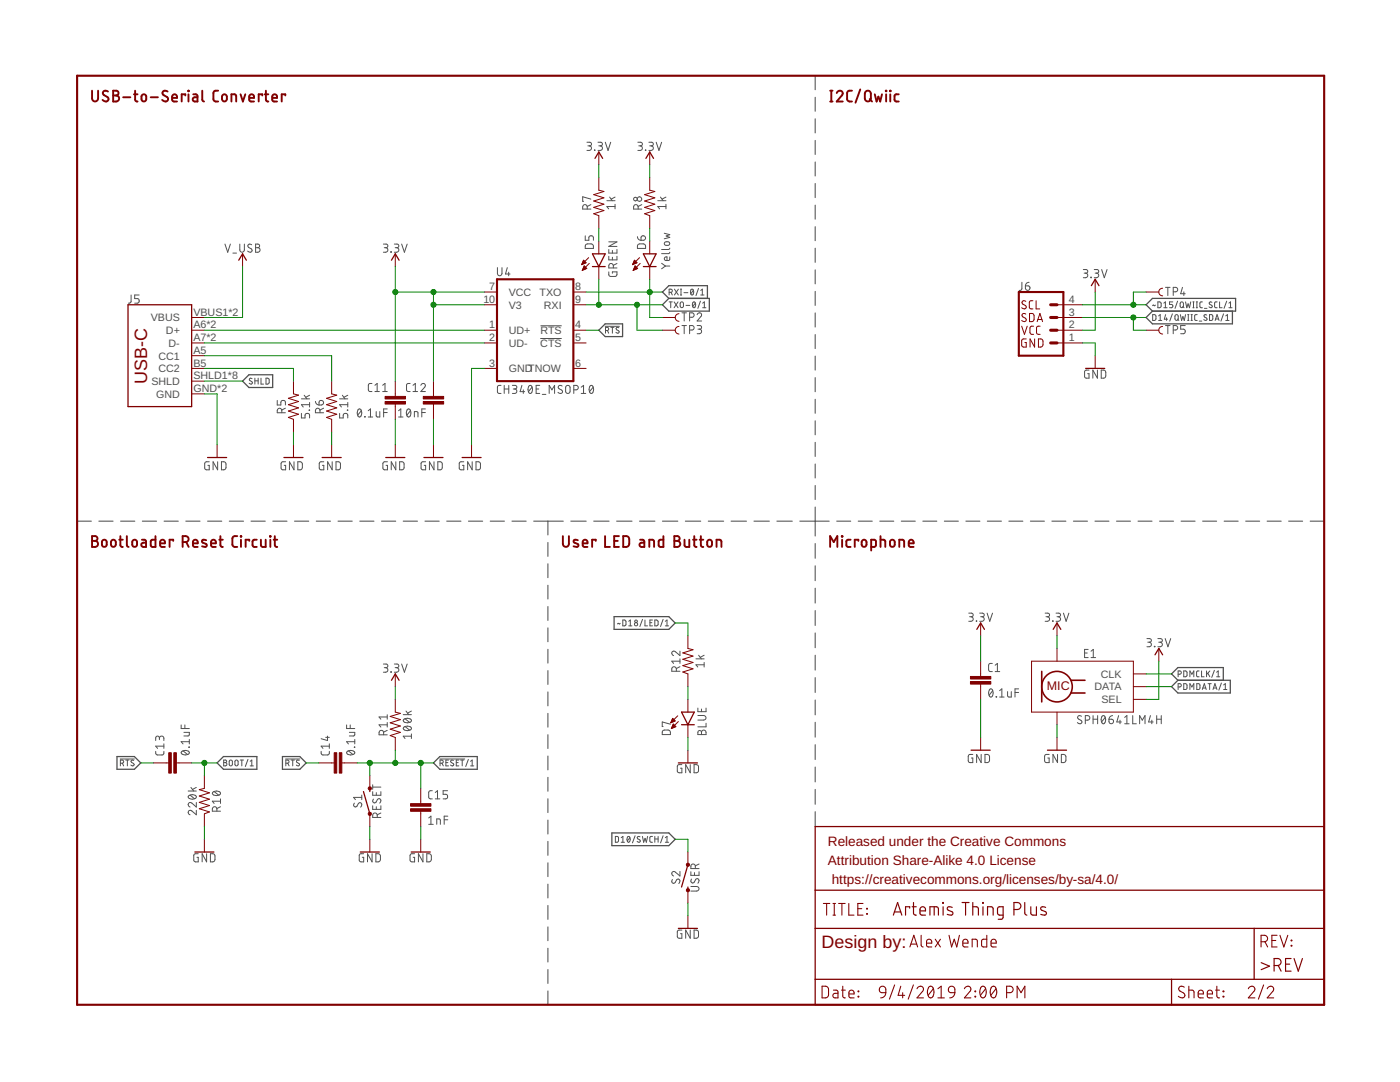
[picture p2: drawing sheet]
<svg xmlns="http://www.w3.org/2000/svg" width="279mm" height="216mm" viewBox="0 0 279 216" stroke-linecap="round" stroke-linejoin="round" font-family="sans-serif">
<defs><g id="words">
<g font-size="3.6" fill="#800000">
<text x="29.4" y="76.5" transform="rotate(-90 29.4 76.5)">USB-C</text>
<text x="164" y="189.1">Design by:</text>
</g>
<g font-size="2.7" fill="#800000">
<text x="165.2" y="168.7">Released under the Creative Commons</text>
<text x="165.2" y="172.6">Attribution Share-Alike 4.0 License</text>
<text x="166" y="176.4">https://creativecommons.org/licenses/by-sa/4.0/</text>
</g>
<text font-size="2.5" fill="#800000" x="208.9" y="137.8">MIC</text>
<g font-size="2.1" fill="#505050">
<text x="97.7" y="57.9">7</text>
<text x="101.5" y="59">VCC</text>
<text x="107.7" y="59">TXO</text>
<text x="114.8" y="57.9">8</text>
<text x="30.1" y="64.1">VBUS</text>
<text x="38.6" y="63">VBUS1*2</text>
<text x="38.6" y="65.5">A6*2</text>
<text x="96.5" y="60.5">10</text>
<text x="97.7" y="65.5">1</text>
<text x="101.5" y="61.6">V3</text>
<text x="108.5" y="61.6">RXI</text>
<text x="114.8" y="65.5">4</text>
<text x="114.8" y="60.5">9</text>
<text x="213.3" y="65.5">2</text>
<text x="213.3" y="63">3</text>
<text x="213.3" y="60.5">4</text>
<text x="31.6" y="71.7">CC1</text>
<text x="33.1" y="66.7">D+</text>
<text x="33.6" y="69.2">D-</text>
<text x="38.6" y="70.6">A5</text>
<text x="38.6" y="68.1">A7*2</text>
<text x="97.7" y="68.1">2</text>
<text x="101.5" y="66.7">UD+</text>
<text x="101.5" y="69.2">UD-</text>
<text x="107.8" y="69.2">CTS</text>
<text x="107.9" y="66.7">RTS</text>
<text x="114.8" y="68.1">5</text>
<text x="213.3" y="68.1">1</text>
<text x="30.2" y="76.8">SHLD</text>
<text x="31.6" y="74.3">CC2</text>
<text x="38.6" y="73.2">B5</text>
<text x="38.6" y="75.7">SHLD1*8</text>
<text x="97.7" y="73.2">3</text>
<text x="101.5" y="74.3">GNDTNOW</text>
<text x="114.8" y="73.2">6</text>
<text x="31.1" y="79.4">GND</text>
<text x="38.6" y="78.2">GND*2</text>
<text x="218.4" y="137.8">DATA</text>
<text x="219.7" y="135.2">CLK</text>
<text x="219.8" y="140.3">SEL</text>
</g>
</g></defs>
<g fill="none" stroke="#505050" stroke-width=".21">
<path d="M162.7 15.1v2.8M162.7 19.4v2.8M162.7 23.7v2.8M162.7 28v2.8M162.7 32.3v2.8M162.7 36.6v2.8M162.7 40.9v2.8M162.7 45.2v2.8M162.7 49.5v2.8M162.7 53.8v2.8M162.7 58.1v2.8M162.7 62.4v2.9"/>
<path d="M162.7 66.8v2.8M162.7 71.1v2.8M162.7 75.4v2.8M162.7 79.7v2.8M162.7 84v2.8M162.7 88.3v2.8M162.7 92.6v2.8M162.7 96.9v2.8M15.4 104h2.8M19.7 104h2.9M24.1 104h2.8M28.4 104h2.8"/>
<path d="M32.7 104h2.9M37.1 104h2.8M41.4 104h2.9M45.8 104h2.8M50.1 104h2.8M54.4 104h2.9M58.8 104h2.8M63.1 104h2.9M67.5 104h2.8M71.8 104h2.8M76.1 104h2.9M80.5 104h2.8"/>
<path d="M84.8 104h2.9M89.2 104h2.8M93.5 104h2.8M97.8 104h2.9M102.2 104h2.8M106.5 104h5.9M109.3 104v2.7M109.3 108.2v2.8M109.3 112.5v2.8M109.3 116.8v2.7M113.9 104h3.1M118.5 104h3.1"/>
<path d="M123.1 104h3M127.6 104h3.1M132.2 104h3.1M136.8 104h3M141.4 104h3M145.9 104h3.1M150.5 104h3M155 104h3.1M159.6 104h5.9M162.7 101.2v5.8M162.7 108.5v2.9M162.7 112.9v3"/>
<path d="M162.7 117.4v2.9M167 104h2.8M171.3 104h2.8M175.6 104h2.8M179.9 104h2.8M184.2 104h2.8M188.5 104h2.8M192.8 104h2.8M197 104h2.9M201.3 104h2.8M205.6 104h2.8M209.9 104h2.8"/>
<path d="M214.2 104h2.8M218.5 104h2.8M222.8 104h2.8M227.1 104h2.8M231.4 104h2.8M235.7 104h2.8M240 104h2.8M244.3 104h2.8M248.6 104h2.8M252.9 104h2.8M257.2 104h2.8M261.5 104h2.8"/>
<path d="M109.3 121v2.8M109.3 125.3v2.8M109.3 129.6v2.7M109.3 133.8v2.8M109.3 138.1v2.7M162.7 121.8v3M162.7 126.3v2.9M162.7 130.7v3M162.7 135.2v3M162.7 139.7v2.9M109.3 142.3v2.8M109.3 146.6v2.8"/>
<path d="M109.3 150.9v2.7M109.3 155.1v2.8M109.3 159.4v2.7M162.7 144.1v3M162.7 148.6v3M162.7 153.1v2.9M162.7 157.5v3M109.3 163.6v2.8M109.3 167.9v2.8M109.3 172.2v2.7M109.3 176.4v2.8M162.7 162v2.9"/>
<path d="M109.3 180.7v2.8M109.3 185v2.7M109.3 189.2v2.8M109.3 193.5v2.7M109.3 197.7v2.8"/>
</g>
<g fill="none" stroke="#505050" stroke-width=".2">
<path d="M117.1 28.4h.6a.36 .36 0 0 1 .3 .3 .36 .36 0 0 1-.3 .4h-.4M117.6 29.1a.46 .46 0 0 1 .4 .5 .46 .46 0 0 1-.4 .4h-.5M117.9 39.7l-1.6-.4v.9h.2M118.6 29.9l.1 .1zM119.3 28.4h.6a.36 .36 0 0 1 .3 .3 .36 .36 0 0 1-.3 .4h-.4M119.8 29.1a.46 .46 0 0 1 .4 .5 .46 .46 0 0 1-.4 .4h-.5M120.8 28.4l.5 1.6 .6-1.6M121.7 39.3l.5 .7M122.7 39.3l-.7 .4M127.3 28.4h.5a.36 .36 0 0 1 .4 .3 .36 .36 0 0 1-.4 .4h-.3M127.8 29.1a.46 .46 0 0 1 .4 .5 .46 .46 0 0 1-.4 .4h-.5M128.8 29.9l.1 .1z"/>
<path d="M129.5 28.4h.5a.36 .36 0 0 1 .4 .3 .36 .36 0 0 1-.4 .4h-.3M129.9 29.1a.46 .46 0 0 1 .5 .5 .46 .46 0 0 1-.5 .4h-.4M131 28.4l.5 1.6 .5-1.6M131.8 39.3l.6 .7M132.9 39.3l-.8 .4M26.2 58.9l-.1 1.4-.5 .2M27.8 58.9h-.9v.7h.5a.46 .46 0 0 1 .4 .4 .46 .46 0 0 1-.4 .5h-.5M44.9 48.7l.5 1.6 .6-1.6M46.5 50.5h.7M47.9 48.7v1.2a.46 .46 0 0 0 .4 .4 .46 .46 0 0 0 .5-.4v-1.2M50.2 48.8l-.2-.1a.38 .38 0 0 0-.5 .2 .38 .38 0 0 0 .1 .5l.5 .3a.41 .41 0 0 1 .1 .6 .41 .41 0 0 1-.6-.1l-.2-.1M51 48.7h.5a.36 .36 0 0 1 .3 .4 .36 .36 0 0 1-.3 .3 .46 .46 0 0 1 .4 .5 .46 .46 0 0 1-.4 .4h-.5z"/>
<path d="M51 49.4h.5M76.5 48.7h.5a.36 .36 0 0 1 .4 .4 .36 .36 0 0 1-.4 .3h-.3M77 49.4a.46 .46 0 0 1 .4 .5 .46 .46 0 0 1-.4 .4h-.5M78 50.2l.1 .1zM78.7 48.7h.5a.36 .36 0 0 1 .4 .4 .36 .36 0 0 1-.4 .3h-.3M79.1 49.4a.46 .46 0 0 1 .5 .5 .46 .46 0 0 1-.5 .4h-.4M80.2 48.7l.5 1.6 .6-1.6M99.3 53.4v1.2a.46 .46 0 0 0 .4 .4 .46 .46 0 0 0 .5-.4v-1.2M101.2 53.4l-.3 1.3h.9M101.5 54.3v.7M116.8 47.1v.8h.7v-.5a.46 .46 0 0 1 .5-.4 .46 .46 0 0 1 .4 .4v.5M116.9 48.8l.3-.1h1l.2 .2v.7h-1.6z"/>
<path d="M117.2 41.7v-.4a.46 .46 0 0 0-.5-.5 .46 .46 0 0 0-.4 .5v.4h1.6M117.9 40.8l-.7 .4M121.1 40h1.6M121.5 54.3v.6l.2 .2h1.3l.1-.8h-.9v.2M121.5 48.3h1.6l-1.6 .9h1.6M121.5 49.8v.7h1.6v-.7M121.5 51.1v.8h1.6v-.8M122.2 50v.5M122.2 51.3v.6M122.4 53.5v-.5a.46 .46 0 0 0-.4-.4 .46 .46 0 0 0-.5 .4v.5h1.6M122.7 41.2h-1.6l.4 .5M122.7 40.8v.9"/>
<path d="M123.1 52.6l-.7 .3M127.2 47.2l.3 .6 .4 .1M127.3 48.8l.4-.1h.9l.2 .2v.7h-1.6zM127.4 41.7v-.4a.46 .46 0 0 0-.5-.5 .46 .46 0 0 0-.5 .5v.4h1.7M128 47.2a.46 .46 0 0 1 .8 .1 .46 .46 0 0 1-.4 .6h-.5zM128.1 40.8l-.7 .4M131.3 40h1.6M132 52.5l.8 .6M132.6 46.5l1.1 .3-.8 .3 .8 .3-1.1 .2M132.7 48.3l.6-.1a.36 .36 0 0 1 .4 .4 .36 .36 0 0 1-.4 .4l-.6-.1-.1-.3zM132.8 53.1l-.8 .5M132.8 53.1h.9"/>
<path d="M132.9 41.2h-1.6l.3 .5M132.9 40.8v.9M133.5 58.3l.6-.1v-.4l-.6-.1v1.2M133.7 51.3l-.1 .6-.7 .1a.38 .38 0 0 1-.3-.5 .38 .38 0 0 1 .5-.2v.7M133.7 50.3l-.3 .3h-1.4M133.7 49.5l-.3 .3h-1.4M133.9 58.3l.3 .6M134.6 57.7l.8 1.2M135.4 57.7l-.8 1.2M135.8 58.9h.2M135.8 57.7h.2M135.9 57.7v1.2"/>
<path d="M136.5 58.4h.8M137.9 57.8l.1-.1a.58 .58 0 0 1 .5 .6 .58 .58 0 0 1-.5 .5l-.2-.5zM138.4 58l-.5 .6M139.4 57.6l-.5 1.4M139.8 58.9h.7M139.8 58l.4-.3v1.2M203.9 56.3v1.4l-.5 .3M204.6 57h.6a.45 .45 0 0 1 .3 .5 .45 .45 0 0 1-.4 .4 .45 .45 0 0 1-.5-.4zM205.4 56.3a.7 .7 0 0 0-.8 .7M216.2 53.8h.5a.36 .36 0 0 1 .4 .3 .36 .36 0 0 1-.4 .4h-.3M216.6 54.5a.46 .46 0 0 1 .5 .5 .46 .46 0 0 1-.5 .4h-.4M217.7 55.3l.1 .1z"/>
<path d="M218.4 53.8h.5a.36 .36 0 0 1 .4 .3 .36 .36 0 0 1-.4 .4h-.3M218.8 54.5a.46 .46 0 0 1 .5 .5 .46 .46 0 0 1-.5 .4h-.4M219.9 53.8l.5 1.6 .5-1.6M232.6 57.3h.9M233.1 57.3v1.7M234.1 58.2h.5a.44 .44 0 0 0 .4-.4 .44 .44 0 0 0-.4-.5h-.5v1.7M236 57.3l-.4 1.3h.9M236.3 58.2v.8M50.3 75.6l-.4-.1-.1 .2 .4 .5a.32 .32 0 0 1 0 .5 .32 .32 0 0 1-.5-.2M50.9 75.5v1.1M50.9 76h.6M51.5 75.5v1.1"/>
<path d="M52.1 75.5v1.1h.5M53.1 75.5h.4l.2 .2v.7l-.3 .2h-.3zM55.3 79.9v.9h.7v-.5a.47 .47 0 0 1 .5-.4 .47 .47 0 0 1 .5 .4v.5M60.2 79.6h1.6M60.7 78.9l.6 .7M61.8 78.9l-.8 .4M67.8 79.6h1.6M68.3 78.9l.6 .7M69.4 78.9l-.8 .4M74.2 76.5h-.5l-.2 .4v1l.2 .2h.5M74.8 76.9l.5-.4v1.6M74.8 78.1h.9"/>
<path d="M76.4 78.1h.9M76.4 76.9l.4-.4v1.6M81.9 76.5h-.6l-.2 .4 .1 1 .1 .2h.6M82.4 78.1h.9M82.4 76.9l.5-.4v1.6M84 76.9a.45 .45 0 0 1 .6-.4 .45 .45 0 0 1 .2 .7l-.8 .9h.9M100 76.9h-.5l-.2 .4v1l.2 .2h.5M100.6 76.9v1.6M100.6 77.6h.9M101.5 76.9v1.6M102.3 76.9h.5a.36 .36 0 0 1 .3 .4 .36 .36 0 0 1-.3 .3h-.4M102.7 77.6a.44 .44 0 0 1 .4 .5 .44 .44 0 0 1-.4 .4h-.4"/>
<path d="M104.2 76.9l-.4 1.2h.9M104.4 77.8v.7M105.6 77l.2-.1a.95 .95 0 0 1 0 1.6 1 1 0 0 1-.2-1.5zM106.2 77.3l-.7 .8M107 77.6h.5M107.7 76.9h-.7v1.6h.7M107.8 67.5h4.3M107.9 65h4.2M108.2 78.7h.7M109.6 78.5v-1.6l.6 .9 .5-.9v1.6M112.2 77l-.6-.1-.2 .4 .1 .2 .6 .3a.38 .38 0 0 1 .1 .6 .38 .38 0 0 1-.5 .1l-.3-.2M113 77l.3-.1 .3 .1 .2 1.1a.44 .44 0 0 1-.5 .4 .44 .44 0 0 1-.4-.4z"/>
<path d="M114.5 77.8h.5a.44 .44 0 0 0 .4-.5 .44 .44 0 0 0-.4-.4h-.5v1.6M116 78.5h.9M116 77.3l.5-.4v1.6M117.8 77l.2-.1a.93 .93 0 0 1 0 1.6 1.02 1.02 0 0 1-.2-1.5zM118.4 77.3l-.8 .8M120.8 65.1h2.8M120.8 66l.5-.1 .2-.2-.1-.3-.6-.1v1.2M121.2 66l.3 .5M121.9 65.3h.6M122.2 65.3v1.2M123.5 65.4l-.4-.1-.1 .3 .4 .4a.32 .32 0 0 1 0 .5 .32 .32 0 0 1-.5-.2M133.5 60.2h.7"/>
<path d="M133.9 60.2v1.2M134.5 60.2l.8 1.2M135.3 60.2l-.8 1.2M135.9 60.3l.2-.1 .3 .4v.6l-.3 .2-.2-.1-.2-.2zM136.1 62.4h.9M136.1 65h.9M136.5 62.4v1.7M136.5 65v1.6M136.9 60.9h.8M137.6 63.3h.5a.44 .44 0 0 0 .4-.4 .44 .44 0 0 0-.4-.5h-.5v1.7M137.6 65.8h.5a.44 .44 0 0 0 .4-.4 .44 .44 0 0 0-.4-.4h-.5v1.6M138.3 60.3h.1a.58 .58 0 0 1 .4 .5 .58 .58 0 0 1-.4 .6l-.2-.6z"/>
<path d="M138.8 60.5l-.6 .7M139.1 62.8a.44 .44 0 0 1 .7-.4 .44 .44 0 0 1 .1 .7l-.8 1h.9M139.1 65h.6a.36 .36 0 0 1 .3 .3 .36 .36 0 0 1-.3 .4h-.4M139.6 65.7a.46 .46 0 0 1 .4 .4 .46 .46 0 0 1-.4 .5h-.5M139.8 60.1l-.5 1.4M140.2 60.5l.4-.3v1.2M140.2 61.4h.7M217.3 73.9h-.6l-.2 .2v1l.2 .3 .6 .1v-.9h-.2M219 73.9v1.6l-.9-1.6v1.6M219.8 73.9h.6l.2 .2 .1 .9-.3 .4-.6 .1zM230 62.8h.5l.2 .2v.7l-.2 .2h-.5zM230.6 60.9l-.6 .1"/>
<path d="M231.1 60.2l.4 .1 .2 .1v.8l-.2 .2h-.4zM231.2 63.9h.7M231.2 63l.3-.2v1.1M232.3 61.4h.6M232.3 60.5l.3-.3v1.2M232.6 65h.9M232.6 62.8l-.2 .9h.6M232.8 63.4v.5M233.1 65v1.6M234 62.6l-.6 1.5M234.1 60.2h-.7v.5h.4a.33 .33 0 0 1 .3 .4 .33 .33 0 0 1-.3 .3h-.4M234.1 65.8h.5a.44 .44 0 0 0 .4-.4 .44 .44 0 0 0-.4-.4h-.5v1.6"/>
<path d="M234.6 62.8h.3l.2 .3v.7l-.2 .1h-.3l-.1-.3zM235 63.7l.3 .2M235 60.1l-.5 1.4M235.6 62.8l.2 1.1 .3-.7 .2 .7 .3-1.1M235.6 60.3l.3-.1 .3 .4-.1 .6-.2 .2-.3-.1-.1-.2zM236.1 61.2l.2 .2M236.5 65h-.9v.7h.6a.46 .46 0 0 1 .3 .4 .46 .46 0 0 1-.3 .5h-.6M236.6 60.2l.3 1.2 .2-.8 .3 .8 .2-1.2M237 62.8h.3M237 63.9h.3M237.2 62.8v1.1M237.7 62.8h.3"/>
<path d="M237.7 63.9h.3M237.8 62.8v1.1M238.1 60.2h.2M238.1 61.4h.2M238.2 60.2v1.2M238.7 60.2h.3M238.7 61.4h.3M238.9 60.2v1.2M238.9 62.8h-.4l-.1 .2 .1 .9h.4M239.3 64.1h.5M240 60.2l-.4 .1-.1 .2v.7l.5 .2M240.4 61.5h.5"/>
<path d="M240.8 62.9l-.4-.1-.1 .2 .5 .5a.32 .32 0 0 1-.1 .5 .32 .32 0 0 1-.5-.2M241.4 62.8h.5l.1 .2v.7l-.1 .2h-.5zM241.9 60.3h-.4l-.2 .2 .5 .4a.29 .29 0 0 1 0 .5 .29 .29 0 0 1-.4-.1l-.1-.1M242.5 63.9l.4-1.1 .4 1.1M242.6 63.6h.6M242.9 60.2l-.4 .1-.1 .2v.7l.5 .2M243.4 60.2v1.2h.5M244.2 62.6l-.5 1.5M244.6 63.9h.7M244.6 63l.4-.2v1.1M244.8 60.1l-.5 1.4M245.3 61.4h.6"/>
<path d="M245.3 60.5l.3-.3v1.2M41.8 92.1l-.7 .1-.2 .2v1l.2 .3h.7v-.8h-.3M43.4 92.1v1.6l-.9-1.6v1.6M44.2 92.1l.6 .1 .3 .2v.9l-.3 .4h-.6zM56.2 82.4v-.5a.46 .46 0 0 0-.4-.5 .46 .46 0 0 0-.5 .5v.5h1.7M57 81.4l-.8 .4M57 92.1l-.7 .1-.2 .2v1l.2 .3h.7v-.8h-.3M58.7 92.1v1.6l-.9-1.6v1.6M59.4 92.1l.6 .1 .3 .2v.9l-.3 .4h-.6zM60.2 82.5v.9h.7v-.6a.47 .47 0 0 1 .4-.3 .47 .47 0 0 1 .5 .3v.6M61.7 81.8l.1 .1zM61.8 80.3v.9"/>
<path d="M61.8 80.8h-1.6l.3 .4M62.9 80.1l.3 .6 .5 .1M63.8 80a.47 .47 0 0 1 .7 .2 .47 .47 0 0 1-.4 .6h-.4zM63.9 82.4v-.5a.46 .46 0 0 0-.5-.5 .46 .46 0 0 0-.5 .5v.5h1.7M64.6 81.4l-.7 .4M64.6 92.1l-.7 .1-.1 .2-.1 1 .2 .3h.7v-.8h-.3M66.3 92.1v1.6l-.9-1.6v1.6M67.1 92.1l.6 .1 .2 .2v1.1l-.2 .2h-.6zM67.8 82.5v.9h.7v-.6a.46 .46 0 0 1 .5-.3 .46 .46 0 0 1 .4 .3v.6M69.3 81.8l.1 .1zM69.4 80.8h-1.6l.3 .4M69.4 80.3v.9"/>
<path d="M71.5 81.7l.2-.1a.93 .93 0 0 1 0 1.6 1.02 1.02 0 0 1-.2-1.5zM72.1 82l-.7 .8M72.8 83.1l.1 .1zM73.5 83.2h.9M73.5 82l.4-.4v1.6M75.1 82.1v1l.3 .1h.4v-1.1M76.6 82.3h.7M77.3 81.6h-.7v1.6M77.3 92.1l-.7 .1-.1 .2-.1 1 .2 .3h.7v-.8h-.3M79 92.1v1.6l-.9-1.6v1.6M79.5 82l.5-.4v1.6M79.5 83.2h.9"/>
<path d="M79.8 92.1l.6 .1 .2 .2v1.1l-.2 .2h-.6zM81.3 81.7l.3-.1a.95 .95 0 0 1 0 1.6 1 1 0 0 1-.3-1.5zM81.9 82l-.7 .8M82.7 83.2v-1.1l.7 .2v.9M84.2 82.3h.7M84.9 81.6h-.7v1.6M84.9 92.1l-.6 .1-.2 .2v1.1l.2 .2h.6v-.8h-.2M86.6 92.1v1.6l-.9-1.6v1.6M87.4 92.1l.6 .1 .2 .2v1.1l-.2 .2h-.6zM92.6 92.1l-.7 .1-.2 .2v1.1l.2 .2h.7v-.8h-.3M94.2 92.1v1.6l-.9-1.6v1.6M95 92.1l.6 .1 .3 .2v1.1l-.3 .2h-.6z"/>
<path d="M76.5 132.5h.5a.36 .36 0 0 1 .4 .4 .36 .36 0 0 1-.4 .3h-.3M77 133.2a.46 .46 0 0 1 .4 .5 .46 .46 0 0 1-.4 .4h-.5M78 134l.1 .1zM78.7 132.5h.5a.36 .36 0 0 1 .4 .4 .36 .36 0 0 1-.4 .3h-.3M79.1 133.2a.46 .46 0 0 1 .5 .5 .46 .46 0 0 1-.5 .4h-.4M80.2 132.5l.5 1.6 .6-1.6M123.8 124.4l-.5 .1M124.3 123.7h.4l.2 .2v.8l-.2 .2h-.4zM125.5 124.9h.6M125.5 124l.3-.3v1.2M128.2 123.6l-.5 1.4M128.7 123.7v1.2h.5"/>
<path d="M129.7 124.2h.4M130.2 123.7h-.5v1.2h.5M130.7 123.7h.4l.2 .2v.8l-.2 .2h-.4zM132.3 123.6l-.5 1.4M132.8 124l.3-.3v1.2M132.8 124.9h.6M135 133.9v-.4a.46 .46 0 0 0-.5-.5 .46 .46 0 0 0-.4 .5v.4h1.6M135.7 129.9v.9l-.9-.8a.44 .44 0 0 0-.7 .2 .44 .44 0 0 0 .3 .6M135.7 133l-.7 .4M135.7 131.9h-1.6l.3 .5M135.7 131.5v.9M138.9 131.5h1.6"/>
<path d="M139.4 130.7l.6 .8M140.5 132.7h-1.6l.4 .4M140.5 132.2v.9M140.5 130.7l-.8 .5M193.3 122.3h.6a.36 .36 0 0 1 .3 .4 .36 .36 0 0 1-.3 .4h-.4M193.8 123.1a.46 .46 0 0 1 .4 .4 .46 .46 0 0 1-.4 .5h-.5M194.8 123.9l.1 .1zM195.5 122.3h.6a.36 .36 0 0 1 .3 .4 .36 .36 0 0 1-.3 .4h-.4M196 123.1a.46 .46 0 0 1 .4 .4 .46 .46 0 0 1-.4 .5h-.5M197 122.3l.5 1.7 .6-1.7M197.5 137.6l.3-.1a.97 .97 0 0 1 0 1.6 1.02 1.02 0 0 1-.3-1.5zM198 132.4h-.5l-.2 .3 .1 1.2 .6 .1"/>
<path d="M198.1 137.8l-.7 .9M198.6 134h.9M198.6 132.7l.5-.3v1.6M198.8 139l.1 .1zM199.5 139.1h.9M199.5 137.8l.4-.3v1.6M201.1 138v.9l.3 .2h.4v-1.1M202.6 138.2h.7M203.3 137.5h-.7v1.6M208.6 122.3h.5a.36 .36 0 0 1 .4 .4 .36 .36 0 0 1-.4 .4h-.4M209 123.1a.46 .46 0 0 1 .5 .4 .46 .46 0 0 1-.5 .5h-.4M210.1 123.9l.1 .1z"/>
<path d="M210.8 122.3h.5a.36 .36 0 0 1 .4 .4 .36 .36 0 0 1-.4 .4h-.4M211.2 123.1a.46 .46 0 0 1 .5 .4 .46 .46 0 0 1-.5 .5h-.4M212.2 122.3l.6 1.7 .5-1.7M216.5 130.3h.5M217.2 129.6h-.7v1.6h.7M217.7 131.2h1M217.7 129.9l.5-.3v1.6M228.9 127.4h.5a.36 .36 0 0 1 .4 .4 .36 .36 0 0 1-.4 .3h-.3M229.3 128.1a.46 .46 0 0 1 .5 .5 .46 .46 0 0 1-.5 .5h-.4M230.4 129l.1 .1zM231.1 127.4h.5a.36 .36 0 0 1 .4 .4 .36 .36 0 0 1-.4 .3h-.4M231.5 128.1a.46 .46 0 0 1 .5 .5 .46 .46 0 0 1-.5 .5h-.4"/>
<path d="M232.5 127.4l.6 1.7 .5-1.7M235.1 137.1l.6-.2 .1-.2-.2-.3h-.5v1.2M235.1 134.5l.6-.1 .1-.3-.2-.2h-.5v1.1M236.2 136.4h.5l.2 .2v.8l-.2 .2h-.5zM236.2 133.9h.5l.2 .2v.8l-.2 .1h-.5zM237.5 135v-1.1l.4 .6 .4-.6v1.1M237.5 137.6v-1.2l.4 .7 .4-.7v1.2M238.8 136.4h.5l.2 .2v.8l-.2 .2h-.5zM239.3 133.9h-.4l-.1 .2 .1 .9h.4M239.8 133.9v1.1h.5M239.9 137.6l.4-1.2 .4 1.2M240.1 137.3h.5"/>
<path d="M240.8 133.9v1.1M241 134.3l.4 .7M241.1 136.4h.6M241.4 136.4v1.2M241.4 133.9l-.6 .7M242.1 137.6l.4-1.2 .4 1.2M242.2 137.3h.6M242.4 133.8l-.6 1.4M242.8 135h.6M242.8 134.1l.3-.2v1.1M243.8 136.3l-.6 1.4M244.2 137.6h.7"/>
<path d="M244.2 136.7l.3-.3v1.2M24 151.4h2.8M24 152.3l.6-.1v-.4l-.6-.1v1.1M24.4 152.3l.3 .5M25.1 151.7h.6M25.4 151.7v1.1M26.7 151.7h-.4l-.2 .2 .5 .4a.29 .29 0 0 1 .1 .5 .29 .29 0 0 1-.5 0l-.1-.1M31.1 149.9l.1 .6 .3 .1h1l.2-.2v-.5M31.8 147.3a.44 .44 0 0 1 .5-.4 .44 .44 0 0 1 .4 .4v.5M31.8 147.6v-.4a.37 .37 0 0 0-.4-.3 .37 .37 0 0 0-.3 .3v.6M32.7 148.9h-1.6l.4 .4M32.7 148.4v.9"/>
<path d="M36.2 144.7v.7h1.6M36.3 149.9a1.02 1.02 0 0 1 1.5 .3 .95 .95 0 0 1-1.6 0zM36.5 149.8l.9 .8M36.7 146.1h1.1l-.1 .7-1 .1M36.9 144.7v.7M37.5 157.8h1.7M37.7 158.8a1.02 1.02 0 0 1 1.5 .2 .95 .95 0 0 1-1.7 0zM37.7 149.1h.1zM37.8 148h-1.6l.3 .4M37.8 147.6v.8M37.9 158.6l.9 .8M38.1 157.1l.6 .7"/>
<path d="M39.2 157.1l-.8 .4M42.5 158.1a1 1 0 0 1 1.5 .2 .97 .97 0 0 1-1.6 0zM42.7 157.9l.9 .8M44 159.9h-1.6l.3 .4M44 159.4v.9M44.6 151.7h.5l.1 .1-.2 .4 .3 .2-.2 .4h-.5zM44.6 152.2h.4M45.8 151.7h.3l.3 .1v.8l-.3 .2-.3-.2zM47 151.7h.3l.2 .1v.8l-.2 .2-.4-.2zM47.9 151.7h.7M48.3 151.7v1.1M49.5 151.5l-.5 1.5"/>
<path d="M49.9 152.8h.7M49.9 151.9l.3-.2v1.1M57 151.4h2.8M57 152.3l.6-.1 .1-.3-.2-.2h-.5v1.1M57.4 152.3l.3 .5M58.1 151.7h.7M58.4 151.7v1.1M59.7 151.7h-.4l-.1 .2 .4 .4a.29 .29 0 0 1 .1 .5 .29 .29 0 0 1-.5 0l-.1-.1M64.1 149.9v.5l.4 .2h1l.2-.2v-.5M65 147.1h.7M65.4 146.9v.9l-1.3-.4M65.7 148.4v.9"/>
<path d="M65.7 148.9h-1.6l.4 .4M69.2 144.7v.7h1.6M69.3 149.9a1.04 1.04 0 0 1 1.5 .3 .95 .95 0 0 1-1.6 0zM69.5 149.8l.9 .8M69.7 146.1h1.1v.6l-.2 .1-.9 .1M69.9 144.7v.7M70.7 149.1h.1zM70.8 147.6v.8M70.8 148h-1.6l.3 .4M72.2 159.1h-1.6l.3 .5M72.2 158.6v1M74.4 156.6v.9"/>
<path d="M74.4 158v.7h1.6v-.7M74.4 157.1h1.6M74.5 159.4l-.1 .2a.38 .38 0 0 0 .1 .6 .38 .38 0 0 0 .6-.2l.2-.5a.44 .44 0 0 1 .7 .1 .44 .44 0 0 1-.2 .7M75.1 158.2v.5M76.6 146.6v-.4a.46 .46 0 0 0-.5-.5 .46 .46 0 0 0-.5 .5v.4h1.7M77.3 145.7l-.7 .4M77.3 144.6h-1.7l.4 .5M77.3 142.6v.9M77.3 144.2v.9M77.3 143.1h-1.7l.4 .4M80.5 142.6h1.6M80.6 145.1a1.04 1.04 0 0 1 1.5 .2 .95 .95 0 0 1-1.6 0z"/>
<path d="M80.6 143.5a1.02 1.02 0 0 1 1.5 .3 .97 .97 0 0 1-1.6 0zM80.8 145l.9 .7M80.8 143.4l.9 .7M81 141.9l.6 .7M82.1 146.9h-1.6l.3 .5M82.1 146.5v.9M82.1 141.9l-.8 .4M86.3 157.8h-.5l-.2 .3v1.1l.2 .2h.5M86.9 159.4h.9M86.9 158.1l.4-.3v1.6M87.8 151.4h5M87.8 152.3l.6-.1 .1-.3-.2-.2h-.5v1.1"/>
<path d="M88.2 152.3l.3 .5M89 152.2h.4M89.3 157.8h-.9v.7h.6a.46 .46 0 0 1 .3 .5 .46 .46 0 0 1-.3 .4h-.6M89.5 151.7h-.5v1.1h.5M90.5 151.7h-.4l-.2 .2 .5 .4a.29 .29 0 0 1 .1 .5 .29 .29 0 0 1-.5 0l-.1-.1M91.1 152.2h.3M91.6 151.7h-.5v1.1h.5M91.9 151.7h.7M92.2 151.7v1.1M93.5 151.5l-.6 1.5M93.9 151.9l.3-.2v1.1M93.9 152.8h.7"/>
<path d="M132.3 145.8l.3-.1h.9l.3 .2v.7h-1.6zM133.8 144.5l-1.6-.4v.9h.1M136.1 152.6h-.7l-.2 .2 .1 1.3 .8 .1v-.9h-.3M137.8 152.6v1.6l-1-1.6v1.6M138.5 152.6h.6l.3 .2v1.1l-.3 .3h-.6zM139.3 142.8h1.1a.46 .46 0 0 1 .5 .4 .46 .46 0 0 1-.5 .5h-1.1M139.3 141.3v.7h1.6v-.7M139.4 145.9l.4-.1 .2 .3a.46 .46 0 0 1 .5-.4 .46 .46 0 0 1 .4 .4v.5h-1.6zM140 141.5v.5M140 146.1v.5M140.9 144.3v.7h-1.6M194.1 150.5l-.6 .1-.2 .2-.1 1 .3 .3 .6 .1v-.9h-.2"/>
<path d="M195.8 150.5v1.7l-.9-1.7v1.7M196.6 150.5l.7 .2a1.33 1.33 0 0 1 .1 1.2l-.2 .2-.6 .1zM209.4 150.5l-.7 .1-.2 .2v1l.2 .3 .7 .1v-.9h-.3M211.1 150.5v1.7l-1-1.7v1.7M211.8 150.5l.8 .2a1.33 1.33 0 0 1 .1 1.2l-.3 .2-.6 .1zM215.8 142.9l-.5-.1-.2 .4v.2l.6 .3a.38 .38 0 0 1 .2 .6 .38 .38 0 0 1-.6 .1l-.3-.2M216.6 143.7h.4a.46 .46 0 0 0 .5-.5 .46 .46 0 0 0-.5-.4h-.4v1.6M218.1 142.8v1.6M218.1 143.5h1M219.1 142.8v1.6M220 142.9l.2-.1a.97 .97 0 0 1 0 1.6 1.02 1.02 0 0 1-.2-1.5zM220.6 143.2l-.8 .9"/>
<path d="M221.3 143.5h.6a.45 .45 0 0 1 .3 .5 .45 .45 0 0 1-.4 .4 .45 .45 0 0 1-.5-.4zM222 142.8l-.5 .3-.2 .4M223.2 142.8l-.3 1.3h.9M223.5 143.7v.7M224.5 143.2l.4-.4v1.6M224.5 144.4h.8M226.1 142.8v1.6h.7M227.4 144.4v-1.6l.6 .9 .5-.9v1.6M229.6 142.8l-.4 1.3h.9M229.9 143.7v.7M230.8 143.5h1M230.8 142.8v1.6"/>
<path d="M231.8 142.8v1.6M39.2 161.7v.9l-.9-.8a.44 .44 0 0 0-.7 .2 .44 .44 0 0 0 .3 .6M39.2 160.1v.9l-.9-.7a.45 .45 0 0 0-.7 .1 .45 .45 0 0 0 .3 .6M39.6 170.3l-.7 .1-.2 .2v1l.2 .3 .7 .1v-.9h-.3M41.2 170.3v1.7l-.9-1.7v1.7M42 170.3l.6 .1 .3 .2v.9l-.3 .4-.6 .1zM43.3 161.9v-.5a.46 .46 0 0 0-.5-.4 .46 .46 0 0 0-.4 .4v.5h1.6M44 161l-.7 .3M70.7 160.3l-.1 .1a.38 .38 0 0 0 .1 .6 .38 .38 0 0 0 .5-.2l.3-.5a.44 .44 0 0 1 .7 .1 .44 .44 0 0 1-.2 .7M72.6 170.3l-.7 .1-.2 .2v1l.2 .3 .7 .1v-.9h-.3M74.3 170.3v1.7l-1-1.7v1.7M74.4 160.8v.7h1.6v-.7"/>
<path d="M75 170.3l.6 .1 .3 .2v.9l-.3 .4-.6 .1zM75.1 161v.5M75.3 163.1v-.4a.46 .46 0 0 0-.5-.5 .46 .46 0 0 0-.4 .5v.4h1.6M76 162.2l-.7 .4M82.7 170.3l-.6 .1-.2 .2v1.3l.8 .1v-.9h-.2M84.4 170.3v1.7l-.9-1.7v1.7M85.2 170.3l.6 .1 .2 .2 .1 .9-.3 .4-.6 .1zM85.6 163.2l.4-.3v1.6M85.6 164.5h.9M87.2 164.5v-1.1l.6 .1 .1 1M88.6 163.6h.8M89.4 162.9h-.8v1.6"/>
<path d="M122.8 166.9h.5l.1 .2v.6l-.1 .3-.5 .1zM124 168.1h.6M124 167.2l.3-.3v1.2M125.3 167v-.1a.58 .58 0 0 1 .5 .6 .58 .58 0 0 1-.5 .5l-.2-.5zM125.7 167.2l-.5 .6M126.7 166.8l-.5 1.4M127.7 167a.3 .3 0 0 0-.4-.1 .3 .3 0 0 0 0 .5l.4 .2a.29 .29 0 0 1 0 .4 .29 .29 0 0 1-.4 0l-.2-.1M128.2 166.9l.3 1.2 .2-.8 .3 .8 .2-1.2M130.2 166.9h-.4l-.1 .3v.7l.5 .2M130.7 166.9v1.2M130.7 167.4h.6M131.3 166.9v1.2"/>
<path d="M132.3 166.8l-.5 1.4M132.8 167.2l.3-.3v1.2M132.8 168.1h.6M134.2 175.5a.41 .41 0 0 0-.1 .6 .41 .41 0 0 0 .6 0l.3-.5a.41 .41 0 0 1 .6-.1 .41 .41 0 0 1 0 .6l-.1 .2M135.7 173.9v.9l-.9-.8a.44 .44 0 0 0-.7 .2 .44 .44 0 0 0 .3 .6M137.9 176.9h1.1a.46 .46 0 0 1 .5 .4 .46 .46 0 0 1-.5 .5h-1.1M137.9 173.9v.8h1.6v-.8M138 175.4l-.1 .6 .3 .2 .3-.1 .4-.7a.42 .42 0 0 1 .6 .1 .42 .42 0 0 1-.1 .6l-.1 .1M138.6 174.1v.6M138.8 173.3v-.5a.44 .44 0 0 0-.5-.4 .44 .44 0 0 0-.4 .4v.5h1.6M139.5 172.4l-.7 .4M136.1 185.6h-.7l-.2 .2 .1 1.3 .8 .1v-.9h-.3"/>
<path d="M137.8 185.6v1.6l-1-1.6v1.6M138.5 185.6h.6l.3 .3v1l-.3 .3h-.6z"/>
<circle cx="126.8" cy="39.7" r=".36"/>
<circle cx="127.6" cy="39.7" r=".45"/>
<circle cx="126.9" cy="124" r=".26"/>
<circle cx="126.9" cy="124.6" r=".32"/>
</g>
<g fill="none" stroke="#505050" stroke-width=".25">
<path d="M133.5 59.5l-1.3-1.2 1.3-1.3h7.7v2.5M48.4 76.1l1.3-1.3h4.7v2.5h-4.7zM120.8 64.6h3.4v2.6h-3.4l-1.3-1.3zM132.2 60.8l1.3-1.3h8.1v2.6h-8.1zM228.7 60.8l1.3-1.3h16.6v2.6h-16.6zM230 62.1l-1.3 1.3 1.3 1.2h16v-2.5M122.6 123h10.9l1.2 1.3-1.2 1.3h-10.9zM233.8 137l1.3-1.3h10.4v2.6h-10.4zM235.1 135.7l-1.3-1.2 1.3-1.3h9v2.5M23.3 151h3.5l1.3 1.2-1.3 1.3h-3.5zM44.6 151h6.7v2.5h-6.7l-1.3-1.3zM56.4 151h3.4l1.3 1.2-1.3 1.3h-3.4z"/>
<path d="M86.5 152.2l1.3-1.2h7.4v2.5h-7.4zM122.1 166.2h11.4l1.2 1.3-1.2 1.2h-11.4z"/>
</g>
<g fill="none" stroke="#800000" stroke-width=".38">
<path d="M18.4 18.1v1.5a.6 .6 0 0 0 .6 .6 .6 .6 0 0 0 .6-.6v-1.5M21.5 18.3a.54 .54 0 0 0-.8-.1 .54 .54 0 0 0 .1 .8l.6 .3a.54 .54 0 0 1 .1 .9 .54 .54 0 0 1-.8-.1l-.2-.2M22.6 18.1h.6a.48 .48 0 0 1 .5 .5 .48 .48 0 0 1-.5 .4 .6 .6 0 0 1 .6 .7 .6 .6 0 0 1-.6 .6h-.6zM22.6 19h.6M24.6 19.4h1.4M26.7 18.8h.8M27 18.1v1.8l.1 .3 .4 .1M28.3 19l.5-.2a.86 .86 0 0 1 .2 1.4h-.5l-.2-.3zM30.1 19.4h1.4M33.4 18.3a.54 .54 0 0 0-.8-.1 .54 .54 0 0 0 .1 .8l.6 .3a.54 .54 0 0 1 .1 .9 .54 .54 0 0 1-.8-.1l-.2-.2M34.4 19.5h.9a.51 .51 0 0 0-.3-.7 .51 .51 0 0 0-.6 .5l.1 .9 .8 .1M37 19v-.2h-.7v1.5"/>
<path d="M37.6 18.1l.1 .1zM37.6 18.8v1.5M38.6 18.8h.6l.2 .2v1.3h-.5a.42 .42 0 0 1-.4-.5 .42 .42 0 0 1 .4-.4h.5M40.4 18.1v1.8l.1 .3 .2 .1M43.5 18.1h-.6l-.3 .5 .1 1.4 .4 .3h.4M44.4 19l.3-.2 .4 .2 .2 .8a.49 .49 0 0 1-.5 .4 .49 .49 0 0 1-.5-.4zM48 18.8l.5 1.5 .5-1.5M49.7 19.5h1a.5 .5 0 0 0-.3-.7 .5 .5 0 0 0-.7 .5l.1 .9 .9 .1M52.3 19v-.2h-.7v1.5M52.8 18.8h.8M53.1 18.1v1.8l.1 .3 .4 .1M54.3 19.5h1a.5 .5 0 0 0-.3-.7 .5 .5 0 0 0-.7 .5l.1 .9 .9 .1"/>
<path d="M56.9 19v-.2h-.7v1.5M165.7 18.1h.5M165.9 18.1v2.2M167 18.6a.59 .59 0 0 1 .8-.5 .59 .59 0 0 1 .2 .9l-1 1.3h1.2M170 18.1h-.6l-.3 .5v1.3l.3 .3 .6 .1M171.7 17.8l-1 2.7M172.7 18.3l.4-.2 .6 .2a1.96 1.96 0 0 1 .1 1.6 .6 .6 0 0 1-.7 .3 .6 .6 0 0 1-.5-.6v-.9zM173.6 19.8l.4 .5M174.6 18.8l.3 1.5 .4-1 .4 1 .3-1.5M176.8 18.1l.1 .1zM176.8 18.8v1.5M177.6 18.1l.1 .1z"/>
<path d="M177.7 18.8v1.5M179.4 18.8h-.7l-.2 .4 .1 1 .8 .1M46.2 20.3v-1.5h.7l.2 .2v1.3M165.7 20.3h.5M18.4 107h.6a.48 .48 0 0 1 .5 .5 .48 .48 0 0 1-.5 .4 .6 .6 0 0 1 .6 .6 .6 .6 0 0 1-.6 .6h-.6zM18.4 107.9h.6M20.4 107.9l.5-.2a.86 .86 0 0 1 .2 1.4h-.5l-.2-.3zM22.3 107.9l.2-.2 .5 .2 .1 .7a.49 .49 0 0 1-.5 .5 .49 .49 0 0 1-.5-.5zM23.8 107.7h.7M24 107v1.9l.5 .2M25.3 107v1.9l.4 .2M26.5 107.9l.5-.2a.86 .86 0 0 1 .1 1.4h-.5l-.2-.3z"/>
<path d="M28.3 107.7h.6l.2 .2v1.2h-.5a.42 .42 0 0 1-.4-.4 .42 .42 0 0 1 .4-.4h.5M31 107v2.1h-.7l-.2-.3v-.9l.2-.2h.7M32 108.4h.9a.5 .5 0 0 0-.3-.7 .5 .5 0 0 0-.6 .5l.1 .8 .8 .1M34.6 107.9v-.2h-.8v1.4M36.4 108.2h.6a.59 .59 0 0 0 .6-.6 .59 .59 0 0 0-.6-.6h-.6v2.1M37.2 108.2l.5 .9M38.5 108.4h1a.5 .5 0 0 0-.4-.7 .5 .5 0 0 0-.6 .5l.1 .8 .9 .1M41.1 107.8l-.6-.1-.2 .4 .9 .5v.4a.7 .7 0 0 1-.9 0M42.1 108.4h1a.5 .5 0 0 0-.3-.7 .5 .5 0 0 0-.7 .5l.1 .8 .9 .1M43.8 107.7h.7M44 107v1.8l.1 .2 .4 .1M47.3 107h-.6l-.3 .4v1.4l.3 .3h.6"/>
<path d="M48 107l.2 .1zM48.1 107.7v1.4M49.7 107.9v-.2h-.7v1.4M51.2 107.7h-.6l-.2 .4 .1 .9 .7 .1M52.1 107.7v1.2l.3 .2h.6v-1.4M53.9 107l.1 .1zM54 107.7v1.4M54.6 107.7h.7M54.8 107v1.8l.1 .2 .4 .1M112.3 107v1.5a.6 .6 0 0 0 .6 .6 .6 .6 0 0 0 .6-.6v-1.5M115.3 107.8l-.7-.1-.1 .4 .9 .5v.4a.72 .72 0 0 1-.9 0M116.3 108.4h.9a.5 .5 0 0 0-.3-.7 .5 .5 0 0 0-.6 .5l.1 .8 .8 .1"/>
<path d="M118.9 107.9v-.2h-.7v1.4M120.8 107v2.1h.9M122.6 107.9h.7M123.5 107h-.9v2.1h.9M124.4 107h.8l.3 .2 .1 .4-.1 1.3a1.03 1.03 0 0 1-1.1 .2zM127.7 107.7h.7l.2 .4v1h-.6a.42 .42 0 0 1-.4-.4 .42 .42 0 0 1 .4-.4h.6M129.6 109.1v-1.4h.7l.2 .2v1.2M132.4 107v2.1l-.8-.1-.1-1.1 .2-.2h.7M134.6 107h.6a.48 .48 0 0 1 .4 .5 .48 .48 0 0 1-.4 .4 .6 .6 0 0 1 .6 .6 .6 .6 0 0 1-.6 .6h-.6zM134.6 107.9h.6M136.6 107.7v1.2l.4 .2h.6v-1.4M138.3 107.7h.7"/>
<path d="M138.6 107v1.9l.4 .2M139.6 107.7h.8M139.9 107v1.9l.5 .2M141.2 107.9l.5-.2a.84 .84 0 0 1 .2 1.4h-.5l-.2-.3zM143 109.1v-1.4l.9 .1 .1 1.3M165.7 109.1v-2.1l.7 1.2 .7-1.2v2.1M168 107l.1 .1zM168.1 107.7v1.4M169.8 107.7h-.7l-.2 .4 .1 .9 .8 .1M171.3 107.9v-.2h-.7v1.4M172.1 107.9l.3-.2 .4 .2 .1 .7a.49 .49 0 0 1-.5 .5 .49 .49 0 0 1-.4-.5zM173.9 109.1h.6l.3-.2v-1l-.2-.2h-.7v2.2"/>
<path d="M175.7 107.7h.8l.2 .2v1.2M175.7 107v2.1M177.7 107.9l.5-.2a.84 .84 0 0 1 .1 1.4h-.5l-.2-.3zM179.5 109.1v-1.4l.8 .1 .1 1.3M181.4 108.4h.9a.51 .51 0 0 0-.3-.7 .51 .51 0 0 0-.6 .5l.1 .8 .8 .1"/>
</g>
<g fill="none" stroke="#800000" stroke-width=".21">
<path d="M164.1 196.8h.8l.4 .4v1.5l-.4 .4h-.8zM164.3 180.3h1.3M165 180.3v2.3M166.2 180.3h.6M166.2 182.6h.6M166.3 197.6h.7l.2 .2v1.3h-.5a.46 .46 0 0 1-.5-.4 .46 .46 0 0 1 .5-.5h.5M166.5 180.3v2.3M167.4 180.3h1.3M167.9 197.6h.8M168 180.3v2.3M168.2 196.8v2.1l.5 .2M169.4 180.3v2.3h1"/>
<path d="M169.4 198.3h1.1a.54 .54 0 0 0-.4-.7 .54 .54 0 0 0-.7 .5l.1 .9 1 .1M171.2 181.3h.8M171.3 197.8l.1 .1zM171.3 198.8l.1 .1zM172.2 180.3h-1v2.3h1M173 181.3l.1 .1zM173 182.3l.1 .1zM175.6 197a.64 .64 0 0 1 .7-.2 .64 .64 0 0 1 .5 .6v.7h-.8a.62 .62 0 0 1-.4-1.1zM176.8 198.1l-.3 .7-.8 .3M178.5 196.5l-1 2.9M179.8 196.8l-.6 1.8h1.4M180.1 198.1v1"/>
<path d="M181.6 189l.8-2.4 .7 2.4M181.8 188.4h1.1M182.3 196.5l-1 2.9M183 197.3a.64 .64 0 0 1 .9-.5 .64 .64 0 0 1 .2 1l-1.1 1.3h1.3M183.8 186.6v2l.2 .2 .2 .2M184.9 188.2h1a.55 .55 0 0 0-.3-.8 .55 .55 0 0 0-.7 .5l.1 .9 .9 .2M185.4 197a.55 .55 0 0 1 .6-.2 .55 .55 0 0 1 .3 .6 1.32 1.32 0 0 1-.6 1.7 1.44 1.44 0 0 1-.3-2.1zM186.3 197.3l-1.1 1.3M186.6 187.4l1.1 1.6M187.2 199.1h1.3M187.2 197.3l.6-.5v2.3M187.7 187.4l-1.1 1.6"/>
<path d="M189.4 197a.64 .64 0 0 1 .7-.2 .64 .64 0 0 1 .5 .6v.7h-.8a.62 .62 0 0 1-.4-1.1zM189.4 186.6l.5 2.4 .5-1.6 .5 1.6 .6-2.4M190.6 198.1l-.2 .5a.94 .94 0 0 1-.9 .5M192.2 188.2h1a.55 .55 0 0 0-.4-.8 .55 .55 0 0 0-.6 .5l.1 .9 .9 .2M192.5 197.3a.64 .64 0 0 1 .9-.5 .64 .64 0 0 1 .2 1l-1.1 1.3h1.3M194 189v-1.6l.9 .1 .2 1.5M194.6 198.8l.1 .1zM194.6 197.8l.1 .1zM195.8 197a.55 .55 0 0 1 .6-.2 .55 .55 0 0 1 .3 .6 1.32 1.32 0 0 1-.5 1.7 1.44 1.44 0 0 1-.4-2.1zM196.7 197.3l-1 1.3M196.9 186.6v2.4l-.8-.1-.2-.2v-1.1l.2-.2h.8M197.8 188.2h1a.55 .55 0 0 0-.3-.8 .55 .55 0 0 0-.7 .5l.1 .9 .9 .2"/>
<path d="M197.9 197a.53 .53 0 0 1 .6-.2 .53 .53 0 0 1 .3 .6 1.34 1.34 0 0 1-.5 1.7 1.4 1.4 0 0 1-.4-2.1zM198.8 197.3l-1.1 1.3M200.9 198.1h.6a.65 .65 0 0 0 .7-.7 .65 .65 0 0 0-.7-.6h-.6v2.3M203 199.1v-2.3l.8 1.3 .7-1.3v2.3M236.3 197a.58 .58 0 0 0-.8-.1 .58 .58 0 0 0 0 .9l.7 .3a.58 .58 0 0 1 .1 .9 .58 .58 0 0 1-.9 0l-.2-.2M237.3 197.6l.9 .1 .1 .3v1.1M237.3 196.8v2.3M239.1 198.3h1.1a.54 .54 0 0 0-.4-.7 .54 .54 0 0 0-.7 .5l.1 .9 1 .1M240.9 198.3h1.1a.54 .54 0 0 0-.4-.7 .54 .54 0 0 0-.7 .5l.1 .9 1 .1M242.6 197.6h.8M242.8 196.8v1.9l.3 .4h.3M244.1 198.8l.1 .1z"/>
<path d="M244.1 197.8l.1 .1zM249.1 197.3a.64 .64 0 0 1 .9-.5 .64 .64 0 0 1 .2 1l-1.1 1.3h1.3M251.7 187.9h.6a.65 .65 0 0 0 .7-.6 .65 .65 0 0 0-.7-.7h-.6v2.4M252.2 196.5l-1.1 2.9M252.5 187.9l.5 1.1M252.9 197.3a.64 .64 0 0 1 .9-.5 .64 .64 0 0 1 .2 1l-1.1 1.3h1.3M253.8 187.7h.8M254.9 186.6h-1.1v2.4h1.1M255.4 186.6l.8 2.4 .8-2.4M257.7 187.6l.1 .1zM257.7 188.6l.1 .2z"/>
</g>
<g fill="none" stroke="#800000" stroke-width=".2">
<path d="M119.5 35.4v2.6l1 .2-2 .6 2 .7-2 .6 2 .6-2 .7 2 .6-2 .7 1 .3v2.6M119.5 30.3v2.6M129.7 30.3v2.6M129.7 35.4v2.6l1 .2-2 .6 2 .7-2 .6 2 .6-2 .7 2 .6-2 .7 1 .3v2.6M48.4 50.7v2.5M78.9 50.7v2.5M96.6 58.3h2.6M114.4 58.3h2.6M116.1 52.7h.2M116.2 52.6h.4M116.2 52.5h.7M116.2 53.9h.1"/>
<path d="M116.3 53.8h.3M116.3 52.4h.6M116.3 52.2h.5M116.3 53.7h.5M116.4 52.1h.3M116.4 53.6h.7M116.4 52h.1M116.4 53.4h.6M116.5 51.9l.5 .5-.9 .4zM116.5 53.3h.4M116.5 53.2h.2M116.6 53.1h.1"/>
<path d="M116.6 53.1l-.4 .9M116.6 53.1l.5 .5M117.1 53.6l-.9 .4M117.5 51.4l-1.4 1.4M117.6 52.6l-1.4 1.4M119.5 48.1v2.6M119.5 53.2v2.5M126.3 52.7h.1M126.3 52.6h.4M126.4 52.5h.6M126.4 53.9h.1M126.4 52.4h.7"/>
<path d="M126.4 53.8h.3M126.5 52.2h.4M126.5 53.7h.5M126.5 52.1h.3M126.5 53.6h.8M126.6 52h.1M126.6 53.4h.5M126.6 51.9l.5 .5-.9 .4zM126.6 53.3h.4M126.7 53.2h.2M126.7 53.1l-.3 .9M126.7 53.1l.6 .5"/>
<path d="M126.7 53.1h.1M127.3 53.6l-.9 .4M127.6 51.4l-1.4 1.4M127.8 52.6l-1.4 1.4M129.7 48.1v2.6M129.7 53.2v2.5M218.6 55.7v2.6M228.7 58.3h2.6M232 57.5a.76 .76 0 0 0-.7 .8 .76 .76 0 0 0 .7 .7M38.2 68.4h2.6M38.2 65.9h2.6M38.2 63.4h2.6"/>
<path d="M38.2 78.6h2.6M38.2 71h2.6M38.2 73.5h2.6M38.2 76.1h2.6M58.6 76.1v2.5l1 .2-2 .7 2 .6-2 .7 2 .6-2 .6 2 .7-2 .6 1 .4v2.5M66.2 76.1v2.5l1 .2-2 .7 2 .6-2 .7 2 .6-2 .6 2 .7-2 .6 1 .4v2.5M78.9 76.1v3M86.5 76.1v3M96.6 68.4h2.6M96.6 65.9h2.6M96.6 60.8h2.6M96.6 73.5h2.6"/>
<path d="M114.4 68.4h2.6M114.4 65.9h2.6M114.4 60.8h2.6M114.4 73.5h2.6M132.2 65.9h2.5M132.2 63.4h2.5M135.5 62.6a.76 .76 0 0 0-.8 .8 .76 .76 0 0 0 .8 .7M135.5 65.1a.76 .76 0 0 0-.8 .8 .76 .76 0 0 0 .8 .8M203.9 65.1l.5 1.6 .6-1.6M204.7 62.7a.41 .41 0 0 0-.6-.1 .41 .41 0 0 0 0 .6l.5 .3a.41 .41 0 0 1 .1 .6 .41 .41 0 0 1-.6 0l-.2-.2M204.7 60.1a.41 .41 0 0 0-.6 0 .41 .41 0 0 0 0 .6l.5 .3a.41 .41 0 0 1 .1 .6 .41 .41 0 0 1-.6-.1l-.2-.1M204.8 67.6h-.7l-.2 .2 .1 1.4 .8 .1v-1h-.3"/>
<path d="M205.5 62.5l.6 .1 .2 .2 .1 .9-.3 .4-.6 .1zM206.1 60h-.5l-.2 .4v1l.2 .2h.5M206.3 65.1h-.5l-.3 .3 .2 1.2 .6 .1M206.5 67.6v1.7l-.9-1.7v1.7M206.8 60v1.6h.7M207 64.2l.5-1.7 .6 1.7M207.1 63.8h.8M207.2 67.6h.7l.2 .3 .1 .9-.3 .4-.7 .1zM207.6 65.1h-.5l-.2 .3v1.1l.2 .2h.5M210.9 68.4h5.1M210.9 65.9h5.1M210.9 63.4h5.1"/>
<path d="M210.9 60.8h5.1M218.6 71v2.5M228.7 65.9h2.6M232 65.1a.76 .76 0 0 0-.7 .8 .76 .76 0 0 0 .7 .8M43.3 88.8v2.5M58.6 88.8v2.5M66.2 88.8v2.5M78.9 80.6v3.1M78.9 88.8v2.5M86.5 80.6v3.1M86.5 88.8v2.5M94.1 88.8v2.5"/>
<path d="M78.9 134.5v2.5M78.9 139.6v2.5l1 .2-2 .7 2 .6-2 .6 2 .7-2 .6 2 .6-2 .7 1 .4v2.5M137.3 126.9v2.5l1 .2-2 .7 2 .6-2 .7 2 .6-2 .6 2 .7-2 .6 1 .4v2.5M137.3 139.6v2.5M195.7 124.3v2.6M195.7 131.9v3.1M195.7 136.5v3.1M205.9 131.9h20.3v10.2h-20.3zM210.9 124.3v2.6M210.9 129.4v2.5M226.2 139.6h2.5M226.2 134.5h2.5"/>
<path d="M226.2 137h2.5M231.3 129.4v2.5M30.6 152.2h3.1M35.2 152.2h3M40.8 154.8v2.5l-1 .3 2 .6-2 .6 2 .7-2 .6 2 .6-2 .7 2 .6-1 .4v2.5M63.6 152.2h3.1M68.2 152.2h3.1M73.8 154.8v2.5M84 157.3v3.1M133.9 144.2h.1M133.9 144h.4M134 143.9h.6"/>
<path d="M134 145.4h.1M134 143.8h.7M134 145.2h.3M134.1 145.1h.5M134.1 143.7h.5M134.2 143.6h.3M134.2 145h.7M134.2 144.9h.6M134.2 143.4h.1M134.2 143.3l.5 .5-.8 .4zM134.3 144.8h.3M134.3 144.6h.2"/>
<path d="M134.4 144.5h.1M134.9 145l-.5-.5-.4 .9M134.9 145l-.9 .4M135.3 142.8l-1.4 1.4M135.4 144l-1.4 1.4M137.3 144.6v2.6M137.3 149.7v2.5M195.7 147.2v2.5M210.9 142.1v2.5M210.9 147.2v2.5M40.8 167.5v2.5M73.8 162.4v2.5"/>
<path d="M73.8 167.5v2.5M84 161.9v3M84 167.5v2.5M137.3 170v2.6M137.3 177.6v2.6M137.3 182.7v2.6"/>
</g>
<g fill="none" stroke="#800000" stroke-width=".25">
<path d="M118.7 31.6l.8-1.3 .8 1.3M128.9 31.6l.8-1.3 .7 1.3M47.6 51.9l.8-1.2 .8 1.2M78.1 51.9l.8-1.2 .8 1.2M118.2 53.2h2.6M118.2 50.7h2.6l-1.3 2.5zM128.4 50.7h2.5l-1.2 2.5zM128.4 53.2h2.5M217.8 57l.8-1.3 .7 1.3M25.5 60.8h12.7v20.3h-12.7zM216.7 73.5h3.8M41.4 91.3h3.8"/>
<path d="M56.7 91.3h3.8M64.3 91.3h3.8M77 91.3h3.8M84.6 91.3h3.8M92.2 91.3h3.8M78.1 135.7l.8-1.2 .8 1.2M194.9 125.6l.8-1.3 .8 1.3M210.2 125.6l.7-1.3 .8 1.3M230.5 130.7l.8-1.3 .7 1.3M72.5 157.9l1.3 4.5M73.8 157.3v.6M135.4 152.2h3.8"/>
<path d="M136 142.1h2.6l-1.3 2.5zM136 144.6h2.6M193.8 149.7h3.8M209 149.7h3.9M38.9 170h3.8M71.9 170h3.8M82.1 170h3.8M137.3 177v.6M137.3 172.6l-1.3 4.4M162.7 164.9h101.6v35.6h-101.6zM162.7 177.6h101.6M135.4 185.3h3.8"/>
<path d="M162.7 185.3h101.6M162.7 195.4h101.6M233.8 195.4v5.1M250.3 185.3v10.1"/>
</g>
<g fill="#800000" stroke="#800000" stroke-width=".2">
<path d="M193.7 136h4v.5h-4z"/>
<path d="M193.7 135h4v.5h-4z"/>
<path d="M84.5 80.1h4v.5h-4z"/>
<path d="M84.5 79.1h4v.5h-4z"/>
<path d="M76.9 80.1h4v.5h-4z"/>
<path d="M76.9 79.1h4v.5h-4z"/>
<path d="M67.7 150.2h.5v4.1h-.5z"/>
<path d="M66.7 150.2h.5v4.1h-.5z"/>
<path d="M34.7 150.2h.5v4.1h-.5z"/>
<path d="M33.7 150.2h.5v4.1h-.5z"/>
<path d="M81.9 161.4h4.1v.5h-4.1z"/>
<path d="M81.9 160.4h4.1v.5h-4.1z"/>
</g>
<g fill="none" stroke="#800000" stroke-width=".32">
<path d="M207.9 134v6.1M213.7 138.3h2.8M213.7 135.7h2.8"/>
<circle cx="210.9" cy="137" r="3"/>
</g>
<path d="M15.4 15.1h248.9v185.4h-248.9zM99.2 55.7h15.2v20.4h-15.2zM203.3 58.3h8.9v12.7h-8.9z" fill="none" stroke="#800000" stroke-width=".42"/>
<path d="M209.7 63.4h1.2M209.7 65.9h1.2M209.7 68.4h1.2M209.7 60.8h1.2" fill="none" stroke="#800000" stroke-width=".61"/>
<g fill="none" stroke="#800000" stroke-width=".23">
<path d="M178.3 182.6l.8-2.5 .9 2.5M178.5 182h1.3M181.5 181.2v-.3h-.8v1.7M182 180.9h.9M182.3 180.1v2.3l.6 .2M183.6 181.8h1.1a.58 .58 0 0 0-.4-.9 .58 .58 0 0 0-.7 .6l.1 1 1 .1M185.6 182.6v-1.7l1.6 .1 .1 .3v1.3M186.4 180.9v1.7M188.1 180.1h.2v.1h-.2zM188.2 180.9v1.7M190 181.1l-.7-.1-.3 .3 .3 .3 .8 .4 .1 .2-.1 .3a.94 .94 0 0 1-1.1 0M192 180.1h1.4"/>
<path d="M192.7 180.1v2.5M194.1 180.9l1 .1 .2 .3v1.3M194.1 180.1v2.5M196.1 180.1l.1 .1zM196.2 180.9v1.7M197.1 182.6v-1.7l.9 .1 .2 .2v1.4M200.2 182.6h-.7l-.4-.2v-1.1l.2-.3 .9-.1v2.1l-.3 .4h-.7M202.4 181.5h.7a.7 .7 0 0 0 .7-.7 .7 .7 0 0 0-.7-.7h-.7v2.5M204.5 180.1v2.1l.1 .3 .3 .1M205.7 180.9v1.5l.4 .2h.7v-1.7M208.7 181.1l-.8-.1-.2 .3 .2 .3 .8 .4 .2 .2-.2 .3-.2 .1-.8-.1M251.7 192.1l1.7 .7-1.7 .7"/>
<path d="M254.3 192.7h.7a.7 .7 0 0 0 .7-.7 .7 .7 0 0 0-.7-.7h-.7v2.5M255.1 192.7l.6 1.1M256.6 192.4h.8M257.7 191.3h-1.1v2.5h1.1M258.3 191.3l.8 2.5 .8-2.5"/>
</g>
<g fill="#800000" stroke="#800000" stroke-width=".2">
<circle cx="73.8" cy="162.4" r=".33"/>
<circle cx="73.8" cy="157.3" r=".33"/>
<circle cx="137.3" cy="172.6" r=".32"/>
<circle cx="137.3" cy="177.6" r=".32"/>
</g>
<g fill="none" stroke="#008000" stroke-width=".2">
<path d="M119.5 32.9v2.5M129.7 32.9v2.5M48.4 53.2v10.2h-7.6M78.9 53.2v22.9M78.9 58.3h17.7M86.5 58.3v17.8M117 58.3h15.2M119.5 45.6v2.5M119.5 55.7v5.1M129.7 45.6v2.5M129.7 55.7v7.7h2.5M218.6 58.3v7.6h-2.6"/>
<path d="M228.7 58.3h-2.5v2.5M40.8 68.4h55.8M40.8 78.6h2.5v10.2M40.8 73.5h17.8v2.6M40.8 71h25.4v5.1M40.8 65.9h55.8M40.8 76.1h7.6M86.5 60.8h10.1M96.6 73.5h-2.5v15.3M117 65.9h2.5M117 60.8h15.2M127.1 60.8v5.1h5.1"/>
<path d="M216 68.4h2.6v2.6M216 60.8h12.7M216 63.4h12.7M226.2 63.4v2.5h2.5M58.6 86.2v2.6M66.2 86.2v2.6M78.9 83.7v5.1M86.5 83.7v5.1M78.9 137v2.6M134.7 124.3h2.6v2.6M137.3 137v2.6M195.7 126.9v5"/>
<path d="M195.7 139.6v7.6M210.9 126.9v2.5M228.7 137h5.1M228.7 134.5h5.1M231.3 131.9v7.7h-2.6M28.1 152.2h2.5M38.2 152.2h5.1M40.8 152.2v2.6M61.1 152.2h2.5M71.3 152.2h15.2M73.8 152.2v2.6M78.9 149.7v2.5"/>
<path d="M84 152.2v5.1M137.3 147.2v2.5M210.9 144.6v2.6M40.8 164.9v2.6M73.8 164.9v2.6M84 164.9v2.6M134.7 167.5h2.6v2.5M137.3 180.2v2.5"/>
</g>
<g fill="#008000" stroke="#008000" stroke-width=".2">
<circle cx="78.9" cy="58.3" r=".51"/>
<circle cx="86.5" cy="60.8" r=".51"/>
<circle cx="86.5" cy="58.3" r=".51"/>
<circle cx="226.2" cy="63.4" r=".51"/>
<circle cx="226.2" cy="60.8" r=".51"/>
<circle cx="73.8" cy="152.2" r=".51"/>
<circle cx="84" cy="152.2" r=".51"/>
<circle cx="78.9" cy="152.2" r=".51"/>
<circle cx="129.7" cy="58.3" r=".51"/>
<circle cx="119.5" cy="60.8" r=".51"/>
<circle cx="127.1" cy="60.8" r=".51"/>
<circle cx="40.8" cy="152.2" r=".51"/>
</g>
<use href="#words"/>
</svg>
